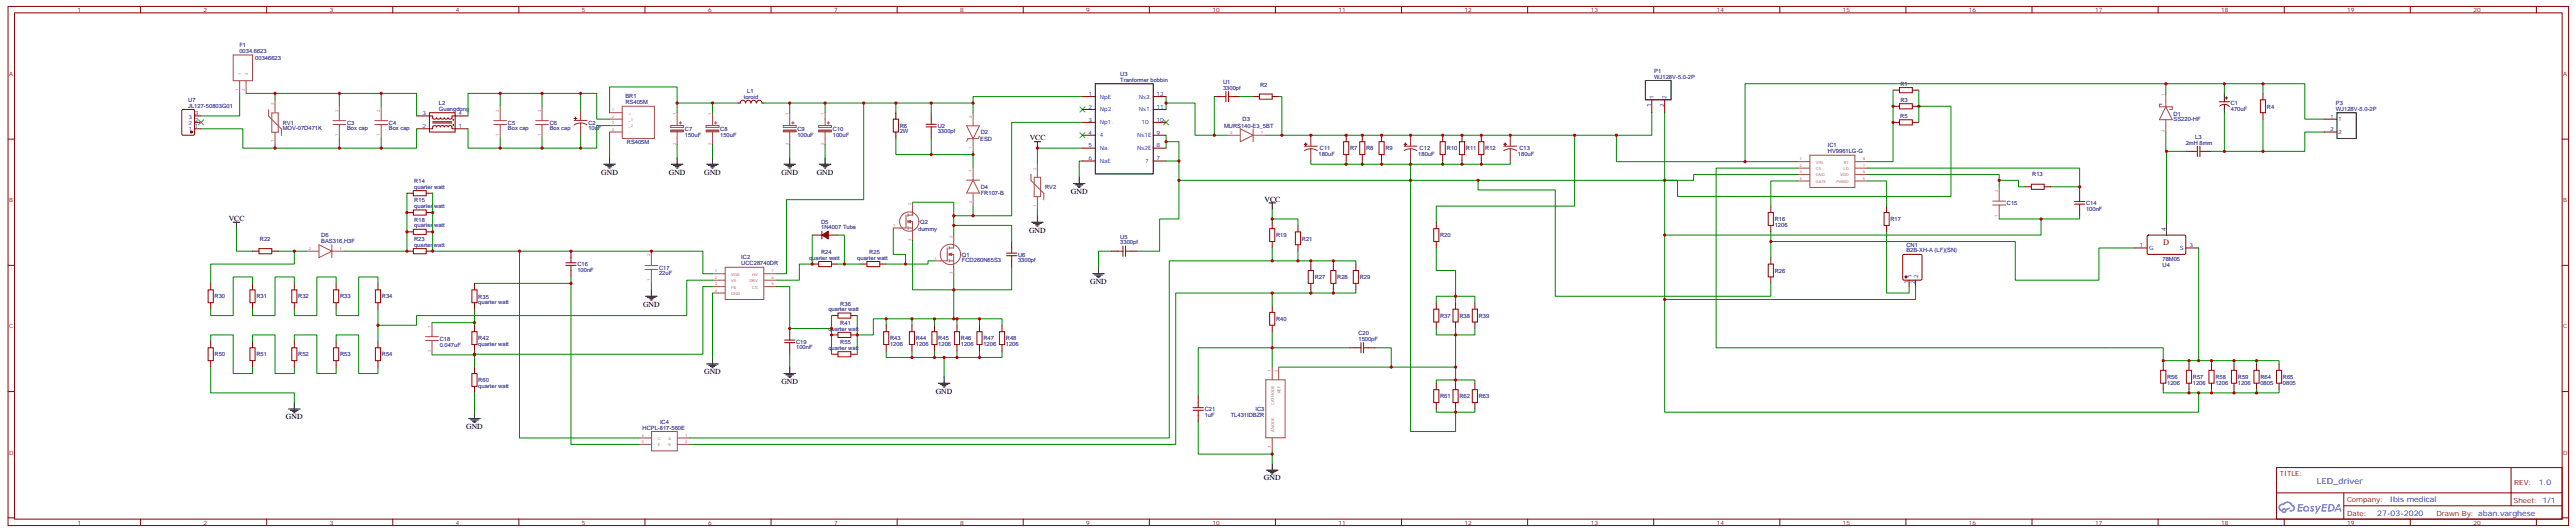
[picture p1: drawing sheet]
<svg xmlns="http://www.w3.org/2000/svg" width="1412mm" height="291mm" viewBox="0 0 1412 291" stroke-linecap="round" stroke-linejoin="round" font-family="sans-serif">
<defs><g id="words">
<text font-size="4.6" fill="#800" x="1186" y="134">D</text>
<text font-size="4.6" fill="#00f" x="1270" y="265">LED_driver</text>
<g font-size="4.2">
<text x="565" y="77">VCC</text>
<text x="330" y="96">GND</text>
<text x="367" y="96">GND</text>
<text x="386" y="96">GND</text>
<text x="428" y="96">GND</text>
<text x="448" y="96">GND</text>
<text x="587" y="106">GND</text>
<text x="693" y="110">VCC</text>
<text x="125" y="121">VCC</text>
<text x="564" y="127">GND</text>
<text x="598" y="156">GND</text>
<text x="353" y="168">GND</text>
<text x="386" y="205">GND</text>
<text x="428" y="210">GND</text>
<text x="513" y="216">GND</text>
<text x="157" y="230">GND</text>
<text x="256" y="235">GND</text>
<text x="693" y="263">GND</text>
</g>
<g font-size="4.2" fill="#00f">
<text x="1392" y="265">1.0</text>
<text x="1310" y="275">Ibis medical</text>
<text x="1304" y="283">27-03-2020</text>
</g>
<g font-size="3.9" fill="#800">
<text x="1250" y="261">TITLE:</text>
<text x="1379" y="265">REV:</text>
<text x="1287" y="275">Company:</text>
<text x="1378" y="276">Sheet: 1/1</text>
<text x="1287" y="283">Date:</text>
<text x="1336" y="283">Drawn By: aban.varghese</text>
</g>
<g font-size="3.2" fill="#800">
<text x="43" y="7">1</text>
<text x="112" y="7">2</text>
<text x="181" y="7">3</text>
<text x="250" y="7">4</text>
<text x="319" y="7">5</text>
<text x="388" y="7">6</text>
<text x="457" y="7">7</text>
<text x="527" y="7">8</text>
<text x="596" y="7">9</text>
<text x="665" y="7">10</text>
<text x="734" y="7">11</text>
<text x="803" y="7">12</text>
<text x="872" y="7">13</text>
<text x="941" y="7">14</text>
<text x="1011" y="7">15</text>
<text x="1080" y="7">16</text>
<text x="1149" y="7">17</text>
<text x="1218" y="7">18</text>
<text x="1287" y="7">19</text>
<text x="1356" y="7">20</text>
<text x="5" y="42">A</text>
<text x="1405" y="42">A</text>
<text x="5" y="111">B</text>
<text x="1405" y="111">B</text>
<text x="5" y="180">C</text>
<text x="1405" y="180">C</text>
<text x="5" y="249">D</text>
<text x="1405" y="249">D</text>
<text x="43" y="287">1</text>
<text x="112" y="287">2</text>
<text x="181" y="287">3</text>
<text x="250" y="287">4</text>
<text x="319" y="287">5</text>
<text x="388" y="287">6</text>
<text x="457" y="287">7</text>
<text x="527" y="287">8</text>
<text x="596" y="287">9</text>
<text x="665" y="287">10</text>
<text x="734" y="287">11</text>
<text x="803" y="287">12</text>
<text x="872" y="287">13</text>
<text x="941" y="287">14</text>
<text x="1011" y="287">15</text>
<text x="1080" y="287">16</text>
<text x="1149" y="287">17</text>
<text x="1218" y="287">18</text>
<text x="1287" y="287">19</text>
<text x="1356" y="287">20</text>
</g>
<g font-size="3.2" fill="#000080">
<text x="131" y="29">0034.6623</text>
<text x="131" y="26">F1</text>
<text x="140" y="33">00346623</text>
<text x="614" y="42">U3</text>
<text x="907" y="40">P1</text>
<text x="614" y="45">Tranformer bobbin</text>
<text x="671" y="46">U1</text>
<text x="691" y="47">R2</text>
<text x="907" y="43">WJ128V-5.0-2P</text>
<text x="1042" y="47">R1</text>
<text x="343" y="54">BR1</text>
<text x="410" y="51">L1</text>
<text x="671" y="49">3300pf</text>
<text x="103" y="56">U7</text>
<text x="103" y="59">JL127-50803G01</text>
<text x="241" y="58">L2</text>
<text x="343" y="57">RS405M</text>
<text x="408" y="54">toroid</text>
<text x="1042" y="56">R3</text>
<text x="1223" y="58">C1</text>
<text x="1243" y="59">R4</text>
<text x="1281" y="57">P3</text>
<text x="241" y="61">Guangdong</text>
<text x="1042" y="65">R5</text>
<text x="1192" y="63">D1</text>
<text x="1223" y="61">470uF</text>
<text x="1281" y="61">WJ128V-5.0-2P</text>
<text x="155" y="71">MOV-07D471K</text>
<text x="155" y="68">RV1</text>
<text x="190" y="71">Box cap</text>
<text x="190" y="68">C3</text>
<text x="213" y="71">Box cap</text>
<text x="213" y="68">C4</text>
<text x="279" y="71">Box cap</text>
<text x="279" y="68">C5</text>
<text x="301" y="71">Box cap</text>
<text x="301" y="68">C6</text>
<text x="323" y="71">10uF</text>
<text x="323" y="68">C2</text>
<text x="376" y="72">C7</text>
<text x="395" y="72">C8</text>
<text x="437" y="72">C9</text>
<text x="457" y="72">C10</text>
<text x="493" y="70">R6</text>
<text x="514" y="70">U2</text>
<text x="671" y="70">MURS140-E3_5BT</text>
<text x="681" y="66">D3</text>
<text x="1192" y="66">SS220-HF</text>
<text x="376" y="75">150uF</text>
<text x="395" y="75">150uF</text>
<text x="437" y="75">100uF</text>
<text x="457" y="75">100uF</text>
<text x="493" y="73">2W</text>
<text x="514" y="73">3300pf</text>
<text x="538" y="77">ESD</text>
<text x="538" y="74">D2</text>
<text x="1204" y="76">L3</text>
<text x="344" y="79">RS405M</text>
<text x="724" y="82">C11</text>
<text x="740" y="82">R7</text>
<text x="749" y="82">R8</text>
<text x="760" y="82">R9</text>
<text x="778" y="82">C12</text>
<text x="793" y="82">R10</text>
<text x="804" y="82">R11</text>
<text x="814" y="82">R12</text>
<text x="833" y="82">C13</text>
<text x="1002" y="84">HV9961LG-G</text>
<text x="1002" y="81">IC1</text>
<text x="1199" y="79">2mH 8mm</text>
<text x="723" y="85">180uF</text>
<text x="778" y="85">180uF</text>
<text x="832" y="85">180uF</text>
<text x="227" y="100">R14</text>
<text x="1114" y="97">R13</text>
<text x="227" y="103">quarter watt</text>
<text x="538" y="107">FR107-B</text>
<text x="538" y="104">D4</text>
<text x="573" y="104">RV2</text>
<text x="227" y="114">quarter watt</text>
<text x="227" y="111">R15</text>
<text x="1100" y="112">C15</text>
<text x="1144" y="112">C14</text>
<text x="1144" y="115">100nF</text>
<text x="227" y="125">quarter watt</text>
<text x="227" y="121">R18</text>
<text x="450" y="126">1N4007 Tube</text>
<text x="450" y="123">D5</text>
<text x="505" y="122">Q2</text>
<text x="973" y="124">1206</text>
<text x="973" y="121">R16</text>
<text x="1037" y="121">R17</text>
<text x="176" y="130">D6</text>
<text x="503" y="127">dummy</text>
<text x="614" y="131">U5</text>
<text x="700" y="130">R19</text>
<text x="714" y="132">R21</text>
<text x="790" y="130">R20</text>
<text x="143" y="132">R22</text>
<text x="176" y="133">BAS316,H3F</text>
<text x="227" y="135">quarter watt</text>
<text x="227" y="132">R23</text>
<text x="614" y="134">3300pf</text>
<text x="1045" y="135">CN1</text>
<text x="406" y="142">IC2</text>
<text x="444" y="142">quarter watt</text>
<text x="450" y="139">R24</text>
<text x="470" y="142">quarter watt</text>
<text x="477" y="139">R25</text>
<text x="527" y="144">FCD260N65S3</text>
<text x="527" y="141">Q1</text>
<text x="558" y="144">3300pf</text>
<text x="558" y="141">U6</text>
<text x="1045" y="138">B2B-XH-A (LF)(SN)</text>
<text x="1186" y="143">78M05</text>
<text x="317" y="149">100nF</text>
<text x="317" y="146">C16</text>
<text x="361" y="148">C17</text>
<text x="406" y="145">UCC28740DR</text>
<text x="973" y="149">R26</text>
<text x="1186" y="146">U4</text>
<text x="361" y="151">22uF</text>
<text x="721" y="153">R27</text>
<text x="733" y="153">R28</text>
<text x="746" y="153">R29</text>
<text x="118" y="163">R30</text>
<text x="141" y="163">R31</text>
<text x="164" y="163">R32</text>
<text x="186" y="163">R33</text>
<text x="209" y="163">R34</text>
<text x="262" y="167">quarter watt</text>
<text x="262" y="164">R35</text>
<text x="461" y="167">R36</text>
<text x="454" y="171">quarter watt</text>
<text x="461" y="178">R41</text>
<text x="700" y="176">R40</text>
<text x="790" y="174">R37</text>
<text x="800" y="174">R38</text>
<text x="811" y="174">R39</text>
<text x="454" y="181">quarter watt</text>
<text x="745" y="184">C20</text>
<text x="241" y="190">0.047uF</text>
<text x="241" y="187">C18</text>
<text x="262" y="190">quarter watt</text>
<text x="262" y="186">R42</text>
<text x="437" y="191">100nF</text>
<text x="437" y="188">C19</text>
<text x="454" y="192">quarter watt</text>
<text x="461" y="189">R55</text>
<text x="488" y="190">1206</text>
<text x="488" y="186">R43</text>
<text x="502" y="190">1206</text>
<text x="502" y="186">R44</text>
<text x="515" y="190">1206</text>
<text x="515" y="186">R45</text>
<text x="527" y="190">1206</text>
<text x="527" y="186">R46</text>
<text x="539" y="190">1206</text>
<text x="539" y="186">R47</text>
<text x="552" y="190">1206</text>
<text x="552" y="186">R48</text>
<text x="745" y="187">1500pF</text>
<text x="118" y="195">R50</text>
<text x="141" y="195">R51</text>
<text x="164" y="195">R52</text>
<text x="186" y="195">R53</text>
<text x="209" y="195">R54</text>
<text x="262" y="209">R60</text>
<text x="1188" y="208">R56</text>
<text x="1202" y="208">R57</text>
<text x="1215" y="208">R58</text>
<text x="1227" y="208">R59</text>
<text x="1239" y="208">R64</text>
<text x="1252" y="208">R65</text>
<text x="262" y="212">quarter watt</text>
<text x="1188" y="211">1206</text>
<text x="1202" y="211">1206</text>
<text x="1215" y="211">1206</text>
<text x="1227" y="211">1206</text>
<text x="1239" y="211">0805</text>
<text x="1252" y="211">0805</text>
<text x="790" y="218">R61</text>
<text x="800" y="218">R62</text>
<text x="811" y="218">R63</text>
<text x="661" y="225">C21</text>
<text x="688" y="225">IC3</text>
<text x="362" y="232">IC4</text>
<text x="661" y="228">1uF</text>
<text x="675" y="228">TL431IDBZR</text>
<text x="352" y="235">HCPL-817-560E</text>
</g>
<g font-size="3.2" fill="#00f">
<text x="597" y="53">1</text>
<text x="603" y="54">NpE</text>
<text x="624" y="54">Ns2.</text>
<text x="634" y="53">12</text>
<text x="907" y="54" transform="rotate(-90 907 54)">1</text>
<text x="914" y="54" transform="rotate(-90 914 54)">2</text>
<text x="597" y="60">2</text>
<text x="634" y="60">11</text>
<text x="905" y="58" transform="rotate(-90 905 58)">1</text>
<text x="912" y="58" transform="rotate(-90 912 58)">2</text>
<text x="103" y="65">3</text>
<text x="107" y="63">3</text>
<text x="232" y="63">3</text>
<text x="251" y="63">4</text>
<text x="603" y="61">Np2.</text>
<text x="624" y="61">Ns1.</text>
<text x="1278" y="65">1</text>
<text x="103" y="72">1</text>
<text x="103" y="68">2</text>
<text x="107" y="70">1</text>
<text x="107" y="67">2</text>
<text x="232" y="70">2</text>
<text x="251" y="70">1</text>
<text x="597" y="67">3</text>
<text x="603" y="68">Np1.</text>
<text x="626" y="68">10</text>
<text x="634" y="67">10</text>
<text x="1278" y="72">2</text>
<text x="1282" y="66">1</text>
<text x="597" y="74">4</text>
<text x="603" y="75">4</text>
<text x="624" y="75">Ns1E</text>
<text x="634" y="74">9</text>
<text x="1282" y="73">2</text>
<text x="597" y="81">5</text>
<text x="603" y="82">Na.</text>
<text x="624" y="82">Ns2E</text>
<text x="634" y="81">8</text>
<text x="597" y="88">6</text>
<text x="603" y="89">NaE</text>
<text x="628" y="89">7</text>
<text x="634" y="88">7</text>
<text x="1173" y="135">1</text>
<text x="1178" y="137">G</text>
<text x="1195" y="137">S</text>
<text x="1201" y="135">3</text>
<text x="1047" y="156" transform="rotate(-90 1047 156)">1</text>
<text x="1048" y="152" transform="rotate(-90 1048 152)">1</text>
<text x="1050" y="156" transform="rotate(-90 1050 156)">2</text>
<text x="1052" y="152" transform="rotate(-90 1052 152)">2</text>
</g>
<text font-size="3.2" x="1188" y="127" transform="rotate(-90 1188 127)">4</text>
<g font-size="2.1" fill="#a54b4b">
<text x="132" y="41" transform="rotate(-90 132 41)">1</text>
<text x="136" y="41" transform="rotate(-90 136 41)">2</text>
<text x="131" y="50" transform="rotate(-90 131 50)">1</text>
<text x="134" y="50" transform="rotate(-90 134 50)">2</text>
<text x="1187" y="53" transform="rotate(-90 1187 53)">1</text>
<text x="150" y="58" transform="rotate(-90 150 58)">2</text>
<text x="185" y="61" transform="rotate(-90 185 61)">2</text>
<text x="208" y="61" transform="rotate(-90 208 61)">2</text>
<text x="274" y="61" transform="rotate(-90 274 61)">2</text>
<text x="297" y="61" transform="rotate(-90 297 61)">2</text>
<text x="336" y="61">1</text>
<text x="336" y="65">2</text>
<text x="371" y="63" transform="rotate(-90 371 63)">1</text>
<text x="390" y="63" transform="rotate(-90 390 63)">1</text>
<text x="432" y="63" transform="rotate(-90 432 63)">1</text>
<text x="452" y="63" transform="rotate(-90 452 63)">1</text>
<text x="533" y="65" transform="rotate(-90 533 65)">2</text>
<text x="336" y="68">3</text>
<text x="336" y="72">4</text>
<text x="345" y="66">_1</text>
<text x="345" y="70">_2</text>
<text x="185" y="75" transform="rotate(-90 185 75)">1</text>
<text x="208" y="75" transform="rotate(-90 208 75)">1</text>
<text x="274" y="75" transform="rotate(-90 274 75)">1</text>
<text x="297" y="75" transform="rotate(-90 297 75)">1</text>
<text x="674" y="73">2</text>
<text x="691" y="73">1</text>
<text x="1187" y="73" transform="rotate(-90 1187 73)">2</text>
<text x="150" y="78" transform="rotate(-90 150 78)">1</text>
<text x="371" y="79" transform="rotate(-90 371 79)">2</text>
<text x="390" y="79" transform="rotate(-90 390 79)">2</text>
<text x="432" y="79" transform="rotate(-90 432 79)">2</text>
<text x="452" y="79" transform="rotate(-90 452 79)">2</text>
<text x="533" y="82" transform="rotate(-90 533 82)">1</text>
<text x="987" y="88">1</text>
<text x="996" y="90">VIN</text>
<text x="1011" y="90">RT</text>
<text x="1021" y="88">8</text>
<text x="533" y="94" transform="rotate(-90 533 94)">1</text>
<text x="568" y="93" transform="rotate(-90 568 93)">2</text>
<text x="987" y="91">2</text>
<text x="987" y="95">3</text>
<text x="996" y="93">CS</text>
<text x="1011" y="93">LD</text>
<text x="1021" y="91">7</text>
<text x="1021" y="95">6</text>
<text x="987" y="98">4</text>
<text x="996" y="97">GND</text>
<text x="996" y="100">GATE</text>
<text x="1007" y="100">PWMD</text>
<text x="1009" y="97">VDD</text>
<text x="1021" y="98">5</text>
<text x="1096" y="105" transform="rotate(-90 1096 105)">2</text>
<text x="500" y="112" transform="rotate(-90 500 112)">2</text>
<text x="533" y="111" transform="rotate(-90 533 111)">2</text>
<text x="568" y="113" transform="rotate(-90 568 113)">1</text>
<text x="1096" y="119" transform="rotate(-90 1096 119)">1</text>
<text x="490" y="124">1</text>
<text x="500" y="132" transform="rotate(-90 500 132)">3</text>
<text x="522" y="130" transform="rotate(-90 522 130)">2</text>
<text x="169" y="137">2</text>
<text x="186" y="137">1</text>
<text x="356" y="140" transform="rotate(-90 356 140)">2</text>
<text x="512" y="142">1</text>
<text x="392" y="149">1</text>
<text x="423" y="149">7</text>
<text x="522" y="150" transform="rotate(-90 522 150)">3</text>
<text x="356" y="154" transform="rotate(-90 356 154)">1</text>
<text x="392" y="153">2</text>
<text x="401" y="151">VDD</text>
<text x="401" y="154">VS</text>
<text x="411" y="154">DRV</text>
<text x="412" y="151">HV</text>
<text x="423" y="153">6</text>
<text x="392" y="156">3</text>
<text x="392" y="160">4</text>
<text x="401" y="158">FB</text>
<text x="401" y="162">GND</text>
<text x="413" y="158">CS</text>
<text x="423" y="156">5</text>
<text x="236" y="179" transform="rotate(-90 236 179)">1</text>
<text x="236" y="193" transform="rotate(-90 236 193)">2</text>
<text x="697" y="204" transform="rotate(-90 697 204)">1</text>
<text x="700" y="204" transform="rotate(-90 700 204)">2</text>
<text x="702" y="215" transform="rotate(-90 702 215)">REF</text>
<text x="699" y="222" transform="rotate(-90 699 222)">CATHODE</text>
<text x="352" y="239">4</text>
<text x="376" y="239">1</text>
<text x="699" y="236" transform="rotate(-90 699 236)">ANODE</text>
<text x="352" y="243">3</text>
<text x="361" y="241">C</text>
<text x="361" y="244">E</text>
<text x="367" y="244">K</text>
<text x="367" y="241">A</text>
<text x="376" y="243">2</text>
<text x="697" y="245" transform="rotate(-90 697 245)">3</text>
</g>
</g></defs>
<g fill="none" stroke="#870000" stroke-width=".55">
<path d="M4 4h1404v284h-1404zM8 7h1397v277h-1397zM77 4v3M146 4v3M215 4v3M285 4v3M354 4v3M423 4v3M492 4v3M561 4v3M630 4v3M699 4v3"/>
<path d="M769 4v3M838 4v3M907 4v3M976 4v3M1045 4v3M1114 4v3M1183 4v3M1253 4v3M1322 4v3M1391 4v3M4 76h4M1405 76h3"/>
<path d="M4 145h4M1405 145h3M4 214h4M1405 214h3M1248 256h157v28h-157zM1377 256v21M1248 270h157M1285 277h120M1285 270v14M4 284h4M77 284v4M146 284v4"/>
<path d="M215 284v4M285 284v4M354 284v4M423 284v4M492 284v4M561 284v4M630 284v4M699 284v4M769 284v4M838 284v4M907 284v4M976 284v4"/>
<path d="M1045 284v4M1114 284v4M1183 284v4M1253 284v4M1322 284v4M1391 284v4M1405 284h3"/>
</g>
<g fill="#5487ff">
<path d="M1267 277l2 1h-1a1.2 1.2 0 0 1 1 2 1.2 1.2 0 0 1-2 0v-1h1l-1-1z"/>
<path d="M1260 276h3v1h-2v1h2h-2v1l1 1h-2z"/>
<path d="M1273 276h3v1h-2v1h2h-2v1l1 1h-2z"/>
<path d="M1282 276h1v1v1a.7 .7 0 0 0-1 0 .7 .7 0 0 0 0 1 .7 .7 0 0 0 1-1l1 2h-1v-1h-2v1h-1z"/>
<path d="M1269 277h1l1 2 1-2h1l-3 4h-1l1-1z"/>
<path d="M1277 276l-1 4h2a2.2 2.2 0 0 0 2-2 2.2 2.2 0 0 0-3-2zM1278 277a1.4 1.4 0 0 1 1 1 1.4 1.4 0 0 1-2 1z"/>
<path d="M1263 278a1.7 1.7 0 0 0 0 2 1.7 1.7 0 0 0 3 0v-2l-1-1zM1264 279a.9 .9 0 0 1 1 0 .9 .9 0 0 1-1 0z"/>
<path d="M1250 276v1a3 3 0 0 0 4 4v-1l2-1-1-1-1 1-2-1a1.3 1.3 0 0 1-1 1 1.3 1.3 0 0 1-1-2 1.3 1.3 0 0 1 2 0 2.1 2.1 0 0 1 3-1 2.1 2.1 0 0 1 1 1 1.4 1.4 0 0 1 2 2 1.1 1.1 0 0 1-2 0l-1 1a2.1 2.1 0 0 0 4-1 2 2 0 0 0-2-3 3 3 0 0 0-5 0zM1252 280a.5 .5 0 0 1 1 0 .5 .5 0 0 1-1 0z"/>
<circle cx="1282" cy="278" r=".3"/>
</g>
<g fill="none" stroke="#a64a4a" stroke-width=".55">
<path d="M128 30h10v14h-10zM131 44v7M135 44v7M151 55v7M186 58v7M209 58v7M274 58v7M297 58v7M341 58h18v18h-18zM1186 57h-2v2h7v1h-1M1188 59l3 7h-7zM1188 52v7"/>
<path d="M147 60v4l7 7v3M149 62h4v10h-4zM151 72v7M183 68h7M183 66h7M186 65v1M186 68v8M205 68h8M205 66h8M209 65v1M209 68v8M271 68h7"/>
<path d="M271 66h7M274 65v1M274 68v8M294 68h7M294 66h7M297 65v1M297 68v8M334 62h7M334 65h7M334 69h7M334 72h7M368 69h7v1h-7z"/>
<path d="M371 62v7M371 72v7M372 67h2M373 67v1M387 69h7v1h-7zM391 62v7M391 72v7M392 67h1M392 67v1M430 69h7v1h-7zM433 62v7M433 72v7"/>
<path d="M434 67h2M435 67v1M449 69h7v1h-7zM452 62v7M452 72v7M453 67h2M454 67v1M530 69h7l-3 7zM534 62v7M534 76v7M537 75l-1 1h-5l-1 1M673 74h7"/>
<path d="M680 71l7 3-7 4zM687 71v7M687 74h7M1188 66v7M530 99h7M534 92v7M534 99l3 7h-7zM565 95v4l7 7v3M567 97h4v11h-4zM569 90v7M985 89h7M985 92h7"/>
<path d="M985 96h7M985 99h7M992 85h25v18h-25zM1017 89h7M1017 92h7M1017 96h7M1017 99h7M497 118v7h-7M498 117v2M500 111v7h-2M534 106v7M569 108v7"/>
<path d="M1093 112h7M1093 110h7M1096 102v7M1096 109v1M1096 112v8M168 138h7M175 134l7 4-7 3zM182 134v7M182 138h7M357 138v7M498 121h2v11M498 125h2"/>
<path d="M498 121v1M498 124v2M519 136v7h-7M520 139h3v11M520 135v2M520 139v1M523 129v7h-3M354 148h7M354 145h7M357 145h.1M357 148v7M391 150h7"/>
<path d="M391 153h7M391 157h7M398 146h21v18h-21zM419 150h7M419 153h7M419 157h7M520 143h3M520 142v2M237 177v7M391 161h7M233 184h7M233 187h7"/>
<path d="M237 187h.1M237 187v7M694 208h11v32h-11zM698 201v7M701 201v7M350 240h7M357 236h14v11h-14zM371 240h7M350 243h7M371 243h7M698 240v7"/>
<circle cx="499" cy="121" r="5"/>
<circle cx="521" cy="139" r="6"/>
</g>
<g fill="#a64a4a" stroke="#a64a4a" stroke-width=".55">
<path d="M430 71h7v1h-7z"/>
<path d="M368 71h7v1h-7z"/>
<path d="M387 71h7v1h-7z"/>
<path d="M449 71h7v1h-7z"/>
<path d="M520 139h2v1z"/>
<path d="M498 121h1v1z"/>
</g>
<g fill="none" stroke="#870000" stroke-width=".55">
<path d="M405 56h1M406 56a1.4 1.4 0 0 1 1-1 1.4 1.4 0 0 1 2 1M409 56a1.4 1.4 0 0 1 1-1 1.4 1.4 0 0 1 2 1 1.5 1.5 0 0 1 1-1 1.5 1.5 0 0 1 2 1M415 56a1.4 1.4 0 0 1 1-1 1.4 1.4 0 0 1 2 1h1M594 53h7M594 60h7M632 53h7M632 60h7M666 53h3M676 53h4M687 53h4M698 53h3"/>
<path d="M906 55v7M913 55v7M1038 58h4M1038 49h4M1049 58h3M1049 49h3M1217 56h6M1217 58a4 4 0 0 1 5 0M1220 55v1M1220 57v1M1220 54h1M1221 53v1"/>
<path d="M1241 51v4M100 60h6h1v13l-1 1h-6zM107 71h3M107 64h3M107 67h3M228 64h9v1a1.1 1.1 0 0 0 1 0 1.1 1.1 0 0 0 1 0 1.1 1.1 0 0 0 1 0 1.1 1.1 0 0 0 1 0 1.1 1.1 0 0 0 2 0 1.1 1.1 0 0 0 1 0 1.1 1.1 0 0 0 1 0 1.1 1.1 0 0 0 1 0 1.1 1.1 0 0 0 1 0 1.1 1.1 0 0 0 1 0v-1h9M228 71h9v-2a1.1 1.1 0 0 1 1 0 1.1 1.1 0 0 1 1 0 1.1 1.1 0 0 1 1 0 1.1 1.1 0 0 1 1 0 1.1 1.1 0 0 1 2 0 1.1 1.1 0 0 1 1 0 1.1 1.1 0 0 1 1 0 1.1 1.1 0 0 1 1 0 1.1 1.1 0 0 1 1 0 1.1 1.1 0 0 1 1 0v2h9M235 62h15v10h-15zM237 67h11M490 65h3v7h-3zM511 62v3M511 72v4"/>
<path d="M594 67h7M594 74h7M632 67h7M632 74h7M738 74v4M747 74v4M758 74v4M791 74v4M802 74v4M812 74v4M1038 67h4M1049 67h3"/>
<path d="M1241 62v3M1274 65h7M1274 72h7M594 88h7M594 81h7M632 88h7M632 81h7M738 85v3M747 85v3M758 85v3M791 85v3M802 85v3"/>
<path d="M812 85v3M1199 83h3M1209 83h4M223 106h4M223 116h4M234 106h3M234 116h3M971 113v3M1035 113v3M1110 102h4M1121 102h3M1140 104v4"/>
<path d="M1140 115v3M138 138h4M149 138h4M223 127h4M223 138h4M234 127h3M234 138h3M313 138v3M445 129h6M451 127v4M454 129h5M555 132v4"/>
<path d="M609 138h4M620 138h4M698 122v3M698 132v4M712 123v4M712 134v4M788 122v3M788 132v4M971 123v4M1035 123v4M1044 140h10v13h-10zM1170 136h7"/>
<path d="M1178 129h20h1l-1 10h-20h-1zM1199 136h7M116 155v4M138 155v4M161 155v4M184 155v4M207 155v4M260 155v4M313 148v4M445 145h4M456 145h3M472 145h3"/>
<path d="M482 145h4M555 143v3M719 145v3M719 155v4M731 145v3M731 155v4M743 145v3M743 155v4M971 141v4M971 152v3M1047 153v4M1050 153v4"/>
<path d="M116 166v3M138 166v3M161 166v3M184 166v3M207 166v3M260 166v3M260 178v4M433 180v3M456 173h3M467 173h3M486 178v4M500 178v4"/>
<path d="M512 178v4M525 178v4M537 178v4M549 178v4M698 168v3M698 178v4M788 166v3M788 176v4M798 166v3M798 176v4M809 166v3M809 176v4"/>
<path d="M116 187v3M116 198v3M138 187v3M138 198v3M161 187v3M161 198v3M184 187v3M184 198v3M207 187v3M207 198v3M260 189v3M433 190v4"/>
<path d="M456 194h3M456 183h3M467 194h3M467 183h3M486 189v3M500 189v3M512 189v3M525 189v3M537 189v3M549 189v3M740 190h3M751 190h3"/>
<path d="M1186 199v4M1200 199v4M1213 199v4M1225 199v4M1237 199v4M1250 199v4M260 201v4M260 212v3M657 217v3M788 210v3M798 210v3M809 210v3"/>
<path d="M1186 210v3M1200 210v3M1213 210v3M1225 210v3M1237 210v3M1250 210v3M657 228v3M788 220v4M798 220v4M809 220v4"/>
<circle cx="249" cy="68" r=".2"/>
<circle cx="249" cy="66" r=".2"/>
</g>
<g fill="none" stroke="#a10000" stroke-width=".55">
<path d="M669 53h3M672 50v6M674 53h2M674 50v6M691 52h7v2h-7zM1042 57h7v3h-7zM1042 48h7v3h-7zM1239 55h3v7h-3zM508 68h5M508 69h5M511 65v3M511 69v3"/>
<path d="M737 78h3v7h-3zM746 78h2v7h-2zM756 78h3v7h-3zM790 78h3v7h-3zM800 78h3v7h-3zM811 78h3v7h-3zM1042 66h7v2h-7zM1202 83h3M1205 80v6M1206 80v6M1206 83h3M227 104h7v3h-7z"/>
<path d="M227 115h7v3h-7zM970 116h2v7h-2zM1033 116h3v7h-3zM1114 101h7v3h-7zM1138 110h5M1138 112h5M1140 108v2M1140 112v3M142 136h7v3h-7zM227 126h7v2h-7zM227 136h7v3h-7zM552 139h6"/>
<path d="M555 136v3M613 138h3M616 135v5M617 135v5M617 138h3M696 125h3v7h-3zM710 127h3v7h-3zM786 125h3v7h-3zM114 159h3v7h-3zM137 159h3v7h-3zM160 159h3v7h-3zM183 159h3v7h-3z"/>
<path d="M206 159h3v7h-3zM259 159h3v7h-3zM310 144h6M310 145h6M313 141v3M313 145v3M449 143h7v3h-7zM475 143h7v3h-7zM552 140h6M555 140v3M717 148h3v7h-3zM730 148h3v7h-3z"/>
<path d="M742 148h3v7h-3zM970 145h2v7h-2zM459 171h8v3h-8zM696 171h3v7h-3zM786 169h3v7h-3zM797 169h3v7h-3zM807 169h3v7h-3zM114 190h3v8h-3zM137 190h3v8h-3zM160 190h3v8h-3zM183 190h3v8h-3zM206 190h3v8h-3z"/>
<path d="M259 182h3v7h-3zM430 186h6M430 188h6M433 183v3M433 188v2M459 193h8v2h-8zM459 182h8v3h-8zM485 182h2v7h-2zM499 182h2v7h-2zM511 182h3v7h-3zM523 182h3v7h-3zM536 182h3v7h-3z"/>
<path d="M548 182h3v7h-3zM743 190h3M746 188v5M748 188v5M748 190h3M259 205h3v7h-3zM786 213h3v7h-3zM797 213h3v7h-3zM807 213h3v7h-3zM1185 203h3v7h-3zM1199 203h3v7h-3zM1211 203h3v7h-3z"/>
<path d="M1224 203h2v7h-2zM1236 203h3v7h-3zM1248 203h3v7h-3zM654 225h6M654 223h6M657 220v3M657 225v3"/>
</g>
<g fill="none" stroke="#000" stroke-width=".55">
<path d="M601 46h31v49h-31zM902 44h14v11h-14zM1220 51v4M1220 58v4M491 62v3M491 72v4M567 78h4M569 78v3M1281 62h11v14h-11zM331 90h6M332 91h4M333 91h2"/>
<path d="M334 92h1M334 86v4M368 90h6M369 91h4M370 91h2M371 92h1M371 86v4M388 90h6M389 91h4M390 91h2M390 92h1M391 86v4"/>
<path d="M430 90h6M431 91h4M432 91h2M433 92h.1M433 86v4M449 90h7M450 91h5M451 91h2M452 92h1M452 86v4M592 97v4M569 118v4"/>
<path d="M589 101h6M590 101h4M591 102h2M591 103h1M696 111h3M698 111v4M128 122h3M130 122v3M566 122h6M567 122h4M568 123h2M569 124h.1"/>
<path d="M1188 122v7M357 159v3M599 150h7M600 151h4M601 151h2M602 152h1M602 146v4M354 162h6M355 163h4M356 164h2M357 164h1M388 199h6"/>
<path d="M391 196v3M389 200h4M390 201h2M390 201h1M430 205h6M431 205h4M432 206h2M433 207h.1M433 201v4M515 210h6M516 211h4M517 211h2"/>
<path d="M517 212h1M518 206v4M158 224h7M159 225h5M160 225h2M161 226h1M161 220v4M257 229h6M258 230h4M259 231h2M260 231h1M260 226v3"/>
<path d="M694 258h7M696 258h4M697 259h2M697 260h1M698 254v4"/>
</g>
<g fill="#870000" stroke="#870000" stroke-width=".55">
<path d="M451 129l3-2v4z"/>
<circle cx="1045" cy="152" r=".5"/>
<circle cx="105" cy="72" r=".5"/>
</g>
<g fill="none" stroke="#8c2424" stroke-width=".55">
<path d="M318 60v6M315 66h7M318 67l4 1M318 67l-3 1M318 67v7M719 74v6M773 74v6M828 74v6M715 80h7M719 81l3 2M719 81l-4 2M719 81v7"/>
<path d="M770 80h7M773 81l4 2M773 81l-3 2M773 81v7M825 80h7M828 81l4 2M828 81l-3 2M828 81v7"/>
</g>
<g fill="#8c2424" stroke="#8c2424" stroke-width=".55">
<path d="M715 79h2z"/>
<path d="M716 78v2z"/>
<path d="M770 79h1z"/>
<path d="M771 78v2z"/>
<path d="M825 79h1z"/>
<path d="M825 78v2z"/>
<path d="M315 65h1z"/>
<path d="M316 64v2z"/>
</g>
<g fill="none" stroke="#008700" stroke-width=".55">
<path d="M131 51v13h-21M135 51h51v7M151 51v4M186 51h23v7M209 51h19v13M274 51v7M297 58v-7h-40v13M297 51h21v9M318 51h9v14h7M371 56v-8h-37v14M391 56v6M405 56h-34v6"/>
<path d="M419 56h14v6M433 56h19v6M452 56h39v6M474 56v53h-43v41h-5M491 56h20v6M511 56h23v6M594 53h-60v3M639 56h16v18h11M639 53v7M666 53v21h7M680 53h7M701 53h2v21h-9"/>
<path d="M1038 49v40h-14M1052 49v18M1052 58h18v50h-150v-9h-7M1188 46h-231v43M1220 51v-5h-32v6M1220 46h21v5M1241 46h23v19h10M110 71h23v10h18M186 76v5h-35v-2M209 76v5h-23M228 71v10h-19M257 71v10h17"/>
<path d="M274 76v5h23v-5M318 74v7h-21M334 69h-7v12h-9M334 72v14M371 79v7M391 79v7M433 79v7M452 79v7M491 76v9h20v-9M594 67h-39v51h-21v-5M639 78h7v21h127v-9h18v-2M639 74v7"/>
<path d="M863 74v39h-75v9M886 74v15h99M906 62v12h-203M913 62v37h-140v137h25v-10h11v-2M1188 73v10h11M1220 62v21M1241 65v18h-28M1274 72h-10v11h-23M511 85h23M534 83v9M594 88h-2v9M594 81h-25v9"/>
<path d="M639 88h7M646 99v21h-10v18h-12M719 88v2h19v-2M747 88v2h-9M758 88v2h-11M773 88v2h-15M802 88v2h-11M811 99v5h42v58h118v-7M812 88v2h-10M828 88v2h-16M913 99v65h137v-7M985 99h-14v14"/>
<path d="M985 92h-44v98h245v8M985 96h-56v3h-16M1024 99h11v14M1024 96h72v6M1024 92h116v10M1096 99h11v3h3M1188 83v39M223 106v32h-34M237 106v32h148v12h6M500 111h23v7M534 118h-11v11M569 115v3"/>
<path d="M698 120h14v3M698 115v7M1096 120h23v9h-206M1124 102h16v2M1140 118v2h-21M130 125v13h8M153 138h15M161 138v7h-45v10M285 138v102h65M445 129v16h-7v8h-12M459 129h4v16M490 125v14h7v6"/>
<path d="M500 132v27h55v-13M523 123h32v9M609 138h-7v8M698 136v7h21v2M712 138v5M788 136v12h10v18M971 132h134v21h46v-17h19M971 127v14M1035 127v34h12v-4M1206 136v62M138 155v-3h-10v21h-12v-4M161 155v-3h-10v21h-13v-4"/>
<path d="M184 155v-3h-10v21h-13v-4M207 155v-3h-10v21h-13v-4M313 152v3h-53M313 155v88h37M357 155v4M391 153h-14v20h-149v5h-21M391 157h-6v37h-125M426 157h7v23h23M459 145h13M512 143h-3v2h-23M523 150v25M698 143h-57v97h-263"/>
<path d="M719 143h12v2M719 159v2h12M731 143h12v2M731 159v2h12v-2M207 169v18M237 177h23M260 169v9M391 161v35M456 173v21M470 173v21M486 178v-3h14v3M486 175h-7v8h-9"/>
<path d="M500 175h12v3M512 175h13v3M525 175h12v3M537 175h12v3M698 161h-53v82h-267M719 161h-21v7M788 166v-4h21v4M788 180v3h10v-3M809 180v3h-11v25h11v2M913 164v62h293v-11M116 187v-4h12v22h10v-4M138 187v-4h13v22h10v-4"/>
<path d="M161 187v-4h13v22h10v-4M184 187v-4h13v22h10v-4M237 194h23M260 192v9M433 194v7M486 192v4h14v-4M512 192v4h-12M518 196v10M525 192v4h-13M537 192v4h-12M549 192v4h-12M698 182v19"/>
<path d="M740 190h-83v27M754 190h9v11M1186 199v-1h14v1M1200 198h13v1M1213 198h12v1M1225 198h12v1M1237 198h13v1M116 201v14h45v5M260 215v11M701 201h97M788 210v-2h10v2M1186 213v2h14v-2"/>
<path d="M1213 213v2h-13M1225 213v2h-12M1237 213v2h-12M1250 213v2h-13M657 231v18h41M788 224v2h10v-2M698 247v7"/>
</g>
<path d="M592 59l3 2M595 59l-3 2M109 66l3 2M112 66l-3 2M592 73l3 2M595 73l-3 2M638 66l3 2M641 66l-3 2" fill="none" stroke="#3c3" stroke-width=".55"/>
<g fill="#c00">
<circle cx="525" cy="196" r=".9"/>
<circle cx="525" cy="175" r=".9"/>
<circle cx="1119" cy="120" r=".9"/>
<circle cx="523" cy="118" r=".9"/>
<circle cx="913" cy="129" r=".9"/>
<circle cx="913" cy="99" r=".9"/>
<circle cx="318" cy="81" r=".9"/>
<circle cx="209" cy="81" r=".9"/>
<circle cx="274" cy="51" r=".9"/>
<circle cx="151" cy="81" r=".9"/>
<circle cx="698" cy="249" r=".9"/>
<circle cx="1052" cy="58" r=".9"/>
<circle cx="512" cy="196" r=".9"/>
<circle cx="500" cy="196" r=".9"/>
<circle cx="812" cy="90" r=".9"/>
<circle cx="802" cy="90" r=".9"/>
<circle cx="791" cy="90" r=".9"/>
<circle cx="773" cy="90" r=".9"/>
<circle cx="758" cy="90" r=".9"/>
<circle cx="747" cy="90" r=".9"/>
<circle cx="738" cy="90" r=".9"/>
<circle cx="798" cy="226" r=".9"/>
<circle cx="1213" cy="215" r=".9"/>
<circle cx="1200" cy="215" r=".9"/>
<circle cx="1241" cy="83" r=".9"/>
<circle cx="957" cy="89" r=".9"/>
<circle cx="1188" cy="46" r=".9"/>
<circle cx="1220" cy="83" r=".9"/>
<circle cx="1220" cy="46" r=".9"/>
<circle cx="1206" cy="198" r=".9"/>
<circle cx="1213" cy="198" r=".9"/>
<circle cx="1140" cy="102" r=".9"/>
<circle cx="1038" cy="58" r=".9"/>
<circle cx="798" cy="201" r=".9"/>
<circle cx="798" cy="208" r=".9"/>
<circle cx="798" cy="162" r=".9"/>
<circle cx="828" cy="74" r=".9"/>
<circle cx="698" cy="120" r=".9"/>
<circle cx="698" cy="161" r=".9"/>
<circle cx="719" cy="161" r=".9"/>
<circle cx="719" cy="143" r=".9"/>
<circle cx="812" cy="74" r=".9"/>
<circle cx="802" cy="74" r=".9"/>
<circle cx="791" cy="74" r=".9"/>
<circle cx="773" cy="74" r=".9"/>
<circle cx="758" cy="74" r=".9"/>
<circle cx="747" cy="74" r=".9"/>
<circle cx="738" cy="74" r=".9"/>
<circle cx="719" cy="74" r=".9"/>
<circle cx="433" cy="180" r=".9"/>
<circle cx="486" cy="175" r=".9"/>
<circle cx="456" cy="183" r=".9"/>
<circle cx="523" cy="159" r=".9"/>
<circle cx="523" cy="175" r=".9"/>
<circle cx="500" cy="175" r=".9"/>
<circle cx="207" cy="178" r=".9"/>
<circle cx="260" cy="177" r=".9"/>
<circle cx="313" cy="155" r=".9"/>
<circle cx="313" cy="138" r=".9"/>
<circle cx="237" cy="138" r=".9"/>
<circle cx="357" cy="138" r=".9"/>
<circle cx="474" cy="56" r=".9"/>
<circle cx="223" cy="138" r=".9"/>
<circle cx="237" cy="116" r=".9"/>
<circle cx="237" cy="127" r=".9"/>
<circle cx="223" cy="127" r=".9"/>
<circle cx="223" cy="116" r=".9"/>
<circle cx="511" cy="56" r=".9"/>
<circle cx="161" cy="138" r=".9"/>
<circle cx="569" cy="81" r=".9"/>
<circle cx="534" cy="118" r=".9"/>
<circle cx="511" cy="85" r=".9"/>
<circle cx="534" cy="85" r=".9"/>
<circle cx="452" cy="56" r=".9"/>
<circle cx="433" cy="56" r=".9"/>
<circle cx="297" cy="81" r=".9"/>
<circle cx="186" cy="81" r=".9"/>
<circle cx="186" cy="51" r=".9"/>
<circle cx="297" cy="51" r=".9"/>
<circle cx="391" cy="56" r=".9"/>
<circle cx="371" cy="56" r=".9"/>
<circle cx="491" cy="56" r=".9"/>
<circle cx="285" cy="138" r=".9"/>
<circle cx="260" cy="194" r=".9"/>
<circle cx="512" cy="175" r=".9"/>
<circle cx="518" cy="196" r=".9"/>
<circle cx="463" cy="145" r=".9"/>
<circle cx="523" cy="123" r=".9"/>
<circle cx="445" cy="145" r=".9"/>
<circle cx="470" cy="183" r=".9"/>
<circle cx="456" cy="180" r=".9"/>
<circle cx="703" cy="74" r=".9"/>
<circle cx="698" cy="190" r=".9"/>
<circle cx="731" cy="143" r=".9"/>
<circle cx="731" cy="161" r=".9"/>
<circle cx="698" cy="143" r=".9"/>
<circle cx="712" cy="143" r=".9"/>
<circle cx="863" cy="74" r=".9"/>
<circle cx="798" cy="183" r=".9"/>
<circle cx="763" cy="201" r=".9"/>
<circle cx="886" cy="74" r=".9"/>
<circle cx="1038" cy="67" r=".9"/>
<circle cx="971" cy="132" r=".9"/>
<circle cx="1200" cy="198" r=".9"/>
<circle cx="1206" cy="215" r=".9"/>
<circle cx="1186" cy="198" r=".9"/>
<circle cx="1188" cy="83" r=".9"/>
<circle cx="1241" cy="46" r=".9"/>
<circle cx="534" cy="56" r=".9"/>
<circle cx="151" cy="51" r=".9"/>
<circle cx="274" cy="81" r=".9"/>
<circle cx="209" cy="51" r=".9"/>
<circle cx="318" cy="51" r=".9"/>
<circle cx="773" cy="99" r=".9"/>
<circle cx="811" cy="99" r=".9"/>
<circle cx="913" cy="164" r=".9"/>
<circle cx="1225" cy="198" r=".9"/>
<circle cx="1225" cy="215" r=".9"/>
<circle cx="497" cy="145" r=".9"/>
<circle cx="1237" cy="198" r=".9"/>
<circle cx="1237" cy="215" r=".9"/>
<circle cx="1096" cy="99" r=".9"/>
<circle cx="639" cy="56" r=".9"/>
<circle cx="666" cy="74" r=".9"/>
<circle cx="639" cy="78" r=".9"/>
<circle cx="646" cy="99" r=".9"/>
<circle cx="646" cy="88" r=".9"/>
<circle cx="537" cy="175" r=".9"/>
<circle cx="537" cy="196" r=".9"/>
</g>
<use href="#words"/>
</svg>
